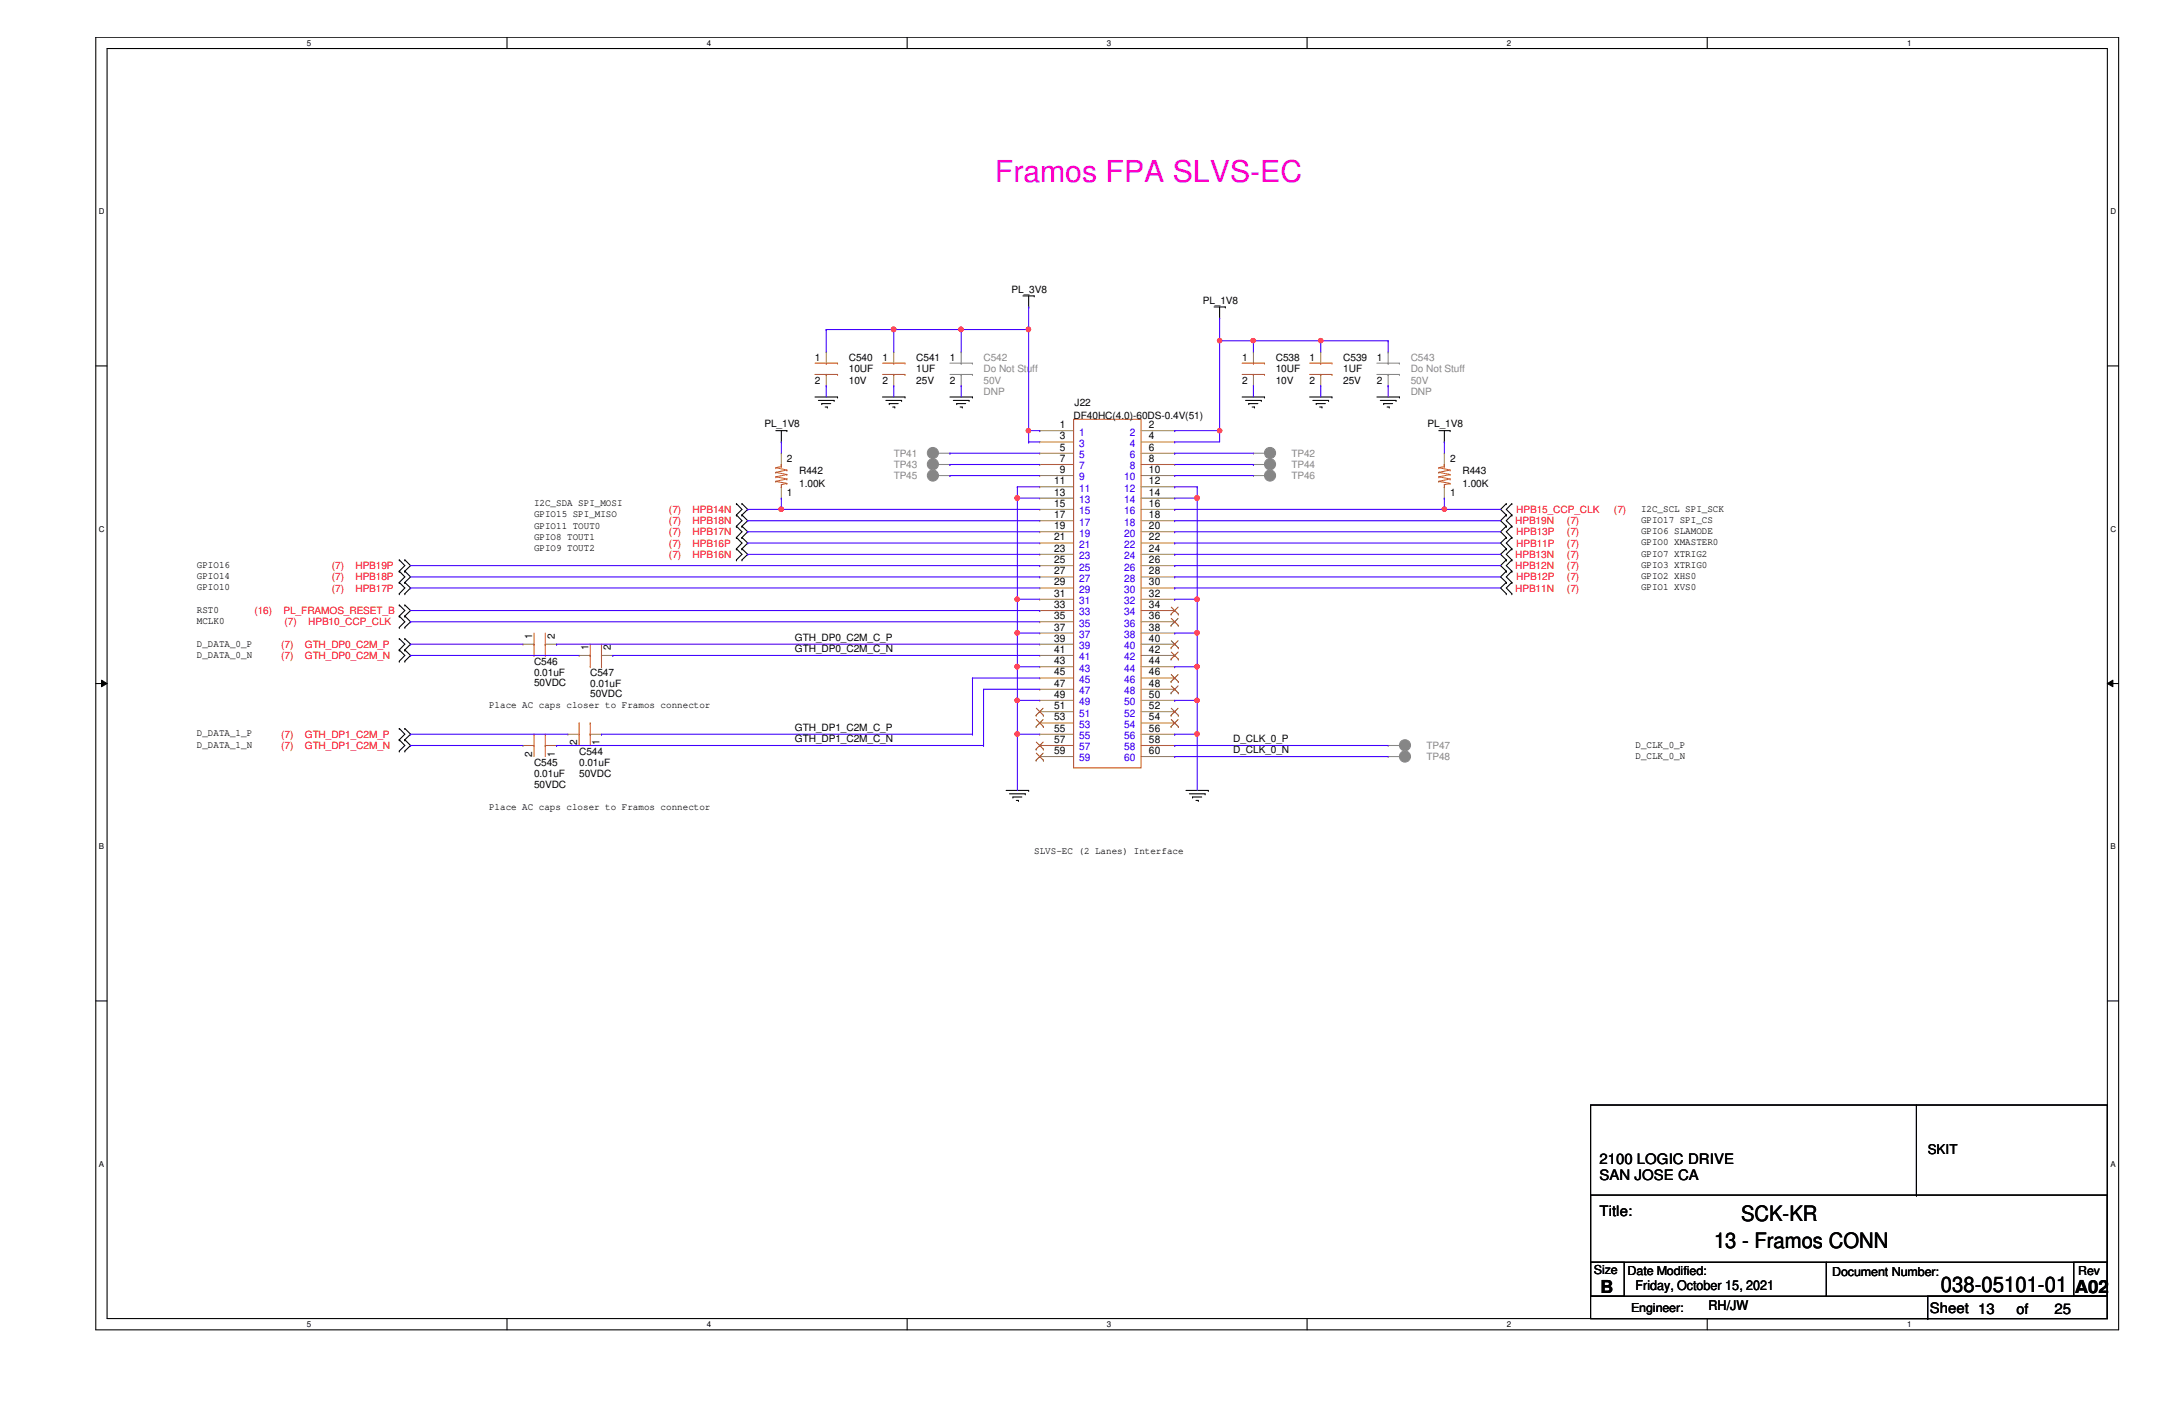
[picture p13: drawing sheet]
<svg xmlns="http://www.w3.org/2000/svg" width="432mm" height="279mm" viewBox="0 0 432 279" stroke-linecap="round" stroke-linejoin="round" font-family="sans-serif">
<defs><g id="words">
<text font-size="6" fill="#f0f" x="197.9" y="36.3">Framos FPA SLVS-EC</text>
<g font-size="4.2">
<text x="346.3" y="242.8">SCK-KR</text>
<text x="340.9" y="248.2">13 - Framos CONN</text>
<text x="386" y="256.9">038-05101-01</text>
</g>
<g font-size="3.6">
<text x="318.3" y="257">B</text>
<text x="412.7" y="257">A02</text>
</g>
<g font-size="2.9">
<text x="318.1" y="231.5">2100 LOGIC DRIVE</text>
<text x="318.1" y="234.7">SAN JOSE CA</text>
<text x="318.1" y="241.8">Title:</text>
<text x="383.8" y="261">Sheet 13</text>
<text x="401.1" y="261.2">of</text>
<text x="408.6" y="261.2">25</text>
</g>
<g font-size="2.7">
<text x="383.4" y="229.5">SKIT</text>
<text x="325.3" y="256.6">Friday, October 15, 2021</text>
<text x="339.8" y="260.6">RH/JW</text>
</g>
<g font-size="2.5">
<text x="317" y="253.3">Size</text>
<text x="323.7" y="253.5">Date Modified:</text>
<text x="364.4" y="253.7">Document Number:</text>
<text x="413.3" y="253.5">Rev</text>
<text x="324.4" y="260.9">Engineer:</text>
</g>
<g font-size="2">
<text x="201.2" y="58.2">PL_3V8</text>
<text x="239.2" y="60.4">PL_1V8</text>
<text x="162.1" y="71.8">1</text>
<text x="168.8" y="71.8">C540</text>
<text x="175.5" y="71.8">1</text>
<text x="182.2" y="71.8">C541</text>
<text x="188.9" y="71.8">1</text>
<text x="247.1" y="71.8">1</text>
<text x="253.7" y="71.8">C538</text>
<text x="260.5" y="71.8">1</text>
<text x="267.2" y="71.8">C539</text>
<text x="273.9" y="71.8">1</text>
<text x="162.1" y="76.3">2</text>
<text x="168.8" y="74">10UF</text>
<text x="168.8" y="76.3">10V</text>
<text x="175.5" y="76.3">2</text>
<text x="182.2" y="74">1UF</text>
<text x="182.2" y="76.3">25V</text>
<text x="188.9" y="76.3">2</text>
<text x="247.1" y="76.3">2</text>
<text x="253.7" y="74">10UF</text>
<text x="253.7" y="76.3">10V</text>
<text x="260.5" y="76.3">2</text>
<text x="267.2" y="74">1UF</text>
<text x="267.2" y="76.3">25V</text>
<text x="273.9" y="76.3">2</text>
<text x="213.5" y="83.2">DF40HC(4.0)-60DS-0.4V(51)</text>
<text x="213.7" y="80.8">J22</text>
<text x="152.1" y="85">PL_1V8</text>
<text x="210.8" y="85.1">1</text>
<text x="210.8" y="87.4">3</text>
<text x="210.8" y="89.6">5</text>
<text x="228.5" y="85.1">2</text>
<text x="228.5" y="87.4">4</text>
<text x="228.5" y="89.6">6</text>
<text x="283.9" y="85">PL_1V8</text>
<text x="156.5" y="91.9">2</text>
<text x="159" y="94.2">R442</text>
<text x="210.8" y="91.9">7</text>
<text x="210.8" y="94.1">9</text>
<text x="228.5" y="91.9">8</text>
<text x="228.5" y="94.1">10</text>
<text x="288.4" y="91.9">2</text>
<text x="290.9" y="94.2">R443</text>
<text x="106.2" y="100.6">I2C_SDA SPI_MOSI</text>
<text x="156.5" y="98.6">1</text>
<text x="159" y="96.9">1.00K</text>
<text x="209.7" y="96.3">11</text>
<text x="209.7" y="98.6">13</text>
<text x="209.7" y="100.8">15</text>
<text x="228.5" y="96.3">12</text>
<text x="228.5" y="98.6">14</text>
<text x="228.5" y="100.8">16</text>
<text x="288.4" y="98.6">1</text>
<text x="290.9" y="96.9">1.00K</text>
<text x="326.4" y="101.7">I2C_SCL SPI_SCK</text>
<text x="106.2" y="102.9">GPIO15 SPI_MISO</text>
<text x="106.2" y="107.3">GPIO8 TOUT1</text>
<text x="106.2" y="105.1">GPIO11 TOUT0</text>
<text x="209.7" y="103">17</text>
<text x="209.7" y="105.2">19</text>
<text x="209.7" y="107.5">21</text>
<text x="228.5" y="103">18</text>
<text x="228.5" y="105.2">20</text>
<text x="228.5" y="107.5">22</text>
<text x="326.4" y="104">GPIO17 SPI_CS</text>
<text x="326.4" y="106.2">GPIO6 SLAMODE</text>
<text x="39.2" y="112.9">GPIO16</text>
<text x="106.2" y="109.6">GPIO9 TOUT2</text>
<text x="209.7" y="109.7">23</text>
<text x="209.7" y="112">25</text>
<text x="228.5" y="109.7">24</text>
<text x="228.5" y="112">26</text>
<text x="326.4" y="108.5">GPIO0 XMASTER0</text>
<text x="326.4" y="110.7">GPIO7 XTRIG2</text>
<text x="326.4" y="112.9">GPIO3 XTRIG0</text>
<text x="39.2" y="115.1">GPIO14</text>
<text x="39.2" y="117.4">GPIO10</text>
<text x="209.7" y="114.2">27</text>
<text x="209.7" y="116.4">29</text>
<text x="209.7" y="118.7">31</text>
<text x="228.5" y="114.2">28</text>
<text x="228.5" y="116.4">30</text>
<text x="228.5" y="118.7">32</text>
<text x="326.4" y="115.1">GPIO2 XHS0</text>
<text x="326.4" y="117.4">GPIO1 XVS0</text>
<text x="39.2" y="121.9">RST0</text>
<text x="39.2" y="124.1">MCLK0</text>
<text x="209.7" y="120.9">33</text>
<text x="209.7" y="123.1">35</text>
<text x="209.7" y="125.4">37</text>
<text x="228.5" y="120.9">34</text>
<text x="228.5" y="123.1">36</text>
<text x="228.5" y="125.4">38</text>
<text x="39.2" y="128.6">D_DATA_0_P</text>
<text x="39.2" y="130.8">D_DATA_0_N</text>
<text x="105.9" y="127" transform="rotate(-90 105.9 127)">1</text>
<text x="110.3" y="127" transform="rotate(-90 110.3 127)">2</text>
<text x="117.1" y="129.2" transform="rotate(-90 117.1 129.2)">1</text>
<text x="121.5" y="129.2" transform="rotate(-90 121.5 129.2)">2</text>
<text x="158.1" y="127.4">GTH_DP0_C2M_C_P</text>
<text x="158.1" y="129.7">GTH_DP0_C2M_C_N</text>
<text x="209.7" y="127.6">39</text>
<text x="209.7" y="129.8">41</text>
<text x="228.5" y="127.6">40</text>
<text x="228.5" y="129.8">42</text>
<text x="106.2" y="132.2">C546</text>
<text x="106.2" y="134.4">0.01uF</text>
<text x="106.2" y="136.4">50VDC</text>
<text x="117.4" y="134.4">C547</text>
<text x="117.4" y="136.7">0.01uF</text>
<text x="209.7" y="132.1">43</text>
<text x="209.7" y="134.3">45</text>
<text x="209.7" y="136.6">47</text>
<text x="228.5" y="132.1">44</text>
<text x="228.5" y="134.3">46</text>
<text x="228.5" y="136.6">48</text>
<text x="97.3" y="140.8">Place AC caps closer to Framos connector</text>
<text x="117.4" y="138.6">50VDC</text>
<text x="209.7" y="138.8">49</text>
<text x="209.7" y="141">51</text>
<text x="209.7" y="143.3">53</text>
<text x="228.5" y="138.8">50</text>
<text x="228.5" y="141">52</text>
<text x="228.5" y="143.3">54</text>
<text x="39.2" y="148.7">D_DATA_1_N</text>
<text x="39.2" y="146.4">D_DATA_1_P</text>
<text x="114.8" y="148.3" transform="rotate(-90 114.8 148.3)">2</text>
<text x="119.3" y="148.3" transform="rotate(-90 119.3 148.3)">1</text>
<text x="158.1" y="145.3">GTH_DP1_C2M_C_P</text>
<text x="158.1" y="147.6">GTH_DP1_C2M_C_N</text>
<text x="209.7" y="145.5">55</text>
<text x="209.7" y="147.7">57</text>
<text x="209.7" y="149.9">59</text>
<text x="228.5" y="145.5">56</text>
<text x="228.5" y="147.7">58</text>
<text x="228.5" y="149.9">60</text>
<text x="245.3" y="147.6">D_CLK_0_P</text>
<text x="245.3" y="149.8">D_CLK_0_N</text>
<text x="325.3" y="148.7">D_CLK_0_P</text>
<text x="105.9" y="150.5" transform="rotate(-90 105.9 150.5)">2</text>
<text x="106.2" y="152.3">C545</text>
<text x="106.2" y="154.5">0.01uF</text>
<text x="110.3" y="150.5" transform="rotate(-90 110.3 150.5)">1</text>
<text x="115.2" y="150.1">C544</text>
<text x="115.2" y="152.3">0.01uF</text>
<text x="115.2" y="154.5">50VDC</text>
<text x="325.3" y="150.9">D_CLK_0_N</text>
<text x="97.3" y="161">Place AC caps closer to Framos connector</text>
<text x="106.2" y="156.8">50VDC</text>
<text x="205.7" y="169.9">SLVS-EC (2 Lanes) Interface</text>
</g>
<g font-size="2" fill="#878787">
<text x="195.6" y="71.8">C542</text>
<text x="280.6" y="71.8">C543</text>
<text x="195.6" y="74">Do Not Stuff</text>
<text x="195.6" y="76.3">50V</text>
<text x="280.6" y="74">Do Not Stuff</text>
<text x="280.6" y="76.3">50V</text>
<text x="195.6" y="78.5">DNP</text>
<text x="280.6" y="78.5">DNP</text>
<text x="177.8" y="95.3">TP45</text>
<text x="177.8" y="90.8">TP41</text>
<text x="177.8" y="93">TP43</text>
<text x="256.9" y="93">TP44</text>
<text x="256.9" y="95.3">TP46</text>
<text x="256.9" y="90.8">TP42</text>
<text x="283.7" y="148.9">TP47</text>
<text x="283.7" y="151.2">TP48</text>
</g>
<g font-size="2" fill="#00c">
<text x="214.6" y="86.6">1</text>
<text x="214.6" y="88.9">3</text>
<text x="224.7" y="86.6">2</text>
<text x="224.7" y="88.9">4</text>
<text x="214.6" y="91.1">5</text>
<text x="214.6" y="93.3">7</text>
<text x="214.6" y="95.5">9</text>
<text x="223.6" y="95.5">10</text>
<text x="224.7" y="91.1">6</text>
<text x="224.7" y="93.3">8</text>
<text x="214.6" y="97.8">11</text>
<text x="214.6" y="100">13</text>
<text x="223.6" y="97.8">12</text>
<text x="223.6" y="100">14</text>
<text x="214.6" y="102.3">15</text>
<text x="214.6" y="104.5">17</text>
<text x="214.6" y="106.7">19</text>
<text x="223.6" y="102.3">16</text>
<text x="223.6" y="104.5">18</text>
<text x="223.6" y="106.7">20</text>
<text x="214.6" y="109">21</text>
<text x="214.6" y="111.2">23</text>
<text x="214.6" y="113.5">25</text>
<text x="223.6" y="109">22</text>
<text x="223.6" y="111.2">24</text>
<text x="223.6" y="113.5">26</text>
<text x="214.6" y="115.7">27</text>
<text x="214.6" y="117.9">29</text>
<text x="223.6" y="115.7">28</text>
<text x="223.6" y="117.9">30</text>
<text x="214.6" y="120.1">31</text>
<text x="214.6" y="122.4">33</text>
<text x="214.6" y="124.6">35</text>
<text x="223.6" y="120.1">32</text>
<text x="223.6" y="122.4">34</text>
<text x="223.6" y="124.6">36</text>
<text x="214.6" y="126.9">37</text>
<text x="214.6" y="129.1">39</text>
<text x="214.6" y="131.3">41</text>
<text x="223.6" y="126.9">38</text>
<text x="223.6" y="129.1">40</text>
<text x="223.6" y="131.3">42</text>
<text x="214.6" y="133.6">43</text>
<text x="214.6" y="135.8">45</text>
<text x="223.6" y="133.6">44</text>
<text x="223.6" y="135.8">46</text>
<text x="214.6" y="138">47</text>
<text x="214.6" y="140.2">49</text>
<text x="214.6" y="142.5">51</text>
<text x="223.6" y="138">48</text>
<text x="223.6" y="140.2">50</text>
<text x="223.6" y="142.5">52</text>
<text x="214.6" y="144.7">53</text>
<text x="214.6" y="147">55</text>
<text x="214.6" y="149.2">57</text>
<text x="223.6" y="144.7">54</text>
<text x="223.6" y="147">56</text>
<text x="223.6" y="149.2">58</text>
<text x="214.6" y="151.4">59</text>
<text x="223.6" y="151.4">60</text>
</g>
<g font-size="2" fill="#f00">
<text x="133.1" y="102">(7)</text>
<text x="137.8" y="102">HPB14N</text>
<text x="301.6" y="102">HPB15_CCP_CLK</text>
<text x="321" y="102">(7)</text>
<text x="133.1" y="104.2">(7)</text>
<text x="133.1" y="106.5">(7)</text>
<text x="137.8" y="104.2">HPB18N</text>
<text x="137.8" y="106.5">HPB17N</text>
<text x="301.4" y="104.2">HPB19N</text>
<text x="301.6" y="106.5">HPB13P</text>
<text x="311.7" y="106.5">(7)</text>
<text x="311.7" y="104.2">(7)</text>
<text x="66" y="113.2">(7)</text>
<text x="70.7" y="113.2">HPB19P</text>
<text x="133.1" y="111">(7)</text>
<text x="133.1" y="108.7">(7)</text>
<text x="137.8" y="108.7">HPB16P</text>
<text x="137.8" y="111">HPB16N</text>
<text x="301.4" y="113.2">HPB12N</text>
<text x="301.4" y="111">HPB13N</text>
<text x="301.6" y="108.7">HPB11P</text>
<text x="311.7" y="108.7">(7)</text>
<text x="311.7" y="113.2">(7)</text>
<text x="311.7" y="111">(7)</text>
<text x="66" y="115.4">(7)</text>
<text x="66" y="117.6">(7)</text>
<text x="70.7" y="115.4">HPB18P</text>
<text x="70.7" y="117.6">HPB17P</text>
<text x="301.4" y="117.6">HPB11N</text>
<text x="301.6" y="115.4">HPB12P</text>
<text x="311.7" y="115.4">(7)</text>
<text x="311.7" y="117.6">(7)</text>
<text x="50.6" y="122.1">(16)</text>
<text x="56.4" y="122.1">PL_FRAMOS_RESET_B</text>
<text x="56.6" y="124.3">(7)</text>
<text x="61.3" y="124.3">HPB10_CCP_CLK</text>
<text x="55.9" y="128.8">(7)</text>
<text x="55.9" y="131.1">(7)</text>
<text x="60.6" y="128.8">GTH_DP0_C2M_P</text>
<text x="60.6" y="131.1">GTH_DP0_C2M_N</text>
<text x="55.9" y="146.7">(7)</text>
<text x="55.9" y="148.9">(7)</text>
<text x="60.6" y="146.7">GTH_DP1_C2M_P</text>
<text x="60.6" y="148.9">GTH_DP1_C2M_N</text>
</g>
<g font-size="1.6">
<text x="61" y="9.1">5</text>
<text x="140.6" y="9.1">4</text>
<text x="220.2" y="9.1">3</text>
<text x="299.7" y="9.1">2</text>
<text x="379.3" y="9.1">1</text>
<text x="19.6" y="42.6">D</text>
<text x="419.7" y="42.6">D</text>
<text x="19.6" y="105.7">C</text>
<text x="419.7" y="105.7">C</text>
<text x="19.6" y="168.9">B</text>
<text x="419.7" y="168.9">B</text>
<text x="19.6" y="232">A</text>
<text x="419.7" y="232">A</text>
<text x="61" y="263.9">5</text>
<text x="140.6" y="263.9">4</text>
<text x="220.2" y="263.9">3</text>
<text x="299.7" y="263.9">2</text>
<text x="379.3" y="263.9">1</text>
</g>
</g></defs>
<path d="M19.1 7.4h402.3v257.1h-402.3zM21.3 9.7h397.8v252.5h-397.8z" fill="none" stroke="#000" stroke-width=".21"/>
<g fill="#fff">
<path d="M61 7.7h.9v1.7h-.9z"/>
<path d="M61 262.5h.9v1.7h-.9z"/>
</g>
<path d="M100.8 7.4v2.3M100.8 262.2v2.3" fill="none" stroke="#000" stroke-width=".21"/>
<g fill="#fff">
<path d="M140.6 7.7h.9v1.7h-.9z"/>
<path d="M140.6 262.5h.9v1.7h-.9z"/>
</g>
<path d="M180.4 7.4v2.3M180.4 262.2v2.3" fill="none" stroke="#000" stroke-width=".21"/>
<g fill="#fff">
<path d="M220.2 7.7h.9v1.7h-.9z"/>
<path d="M220.2 262.5h.9v1.7h-.9z"/>
</g>
<path d="M260 7.4v2.3M260 262.2v2.3" fill="none" stroke="#000" stroke-width=".21"/>
<g fill="#fff">
<path d="M299.7 7.7h.9v1.7h-.9z"/>
<path d="M299.7 262.5h.9v1.7h-.9z"/>
</g>
<path d="M339.6 7.4v2.3M339.6 262.2v2.3" fill="none" stroke="#000" stroke-width=".21"/>
<g fill="#fff">
<path d="M379.3 7.7h.9v1.7h-.9z"/>
<path d="M379.3 262.5h.9v1.7h-.9z"/>
<path d="M19.6 41.2h1.2v1.8h-1.2z"/>
<path d="M419.7 41.2h1.2v1.8h-1.2z"/>
<path d="M19.6 104.3h1.2v1.8h-1.2z"/>
<path d="M419.7 104.3h1.2v1.8h-1.2z"/>
</g>
<path d="M19.1 72.8h2.2M419.1 72.8h2.3" fill="none" stroke="#000" stroke-width=".21"/>
<g fill="#fff">
<path d="M19.6 167.5h1.1v1.7h-1.1z"/>
<path d="M419.7 167.5h1.1v1.7h-1.1z"/>
</g>
<path d="M19.1 135.9h2.2M419.1 135.9h2.3" fill="none" stroke="#000" stroke-width=".21"/>
<path d="M20.2 135.3l1.1 .6-1.1 .7zM419.1 135.9l1.1-.6v1.3z" fill="#000"/>
<path d="M20.2 135.3l1.1 .6-1.1 .7zM419.1 135.9l1.1-.6v1.3z" fill="none" stroke="#000" stroke-width=".2"/>
<g fill="#fff">
<path d="M19.6 230.6h1.1v1.8h-1.1z"/>
<path d="M419.7 230.6h1.1v1.8h-1.1z"/>
</g>
<g fill="none" stroke="#000" stroke-width=".21">
<path d="M203.5 58.8h2.2M204.6 58.8v2.2M205.7 58.8h.1M162.1 79h4.5M162.8 79.6h3.1M165.9 79.6h.1M166.6 79h.1M175.5 79h4.5M176.2 79.6h3.1M179.3 79.6h.1M180 79h.1M188.9 79h4.5"/>
<path d="M189.6 79.6h3.1M192.7 79.6h.1M193.4 79h.1M204.6 61h.1M241.5 61h2.2M242.6 63.3h.1M242.6 61v2.3M243.7 61h.1M247.1 79h4.4M247.7 79.6h3.2M250.9 79.6h.1M251.5 79h.1"/>
<path d="M260.5 79h4.4M261.1 79.6h3.1M264.2 79.6h.1M264.9 79h.1M273.9 79h4.4M274.5 79.6h3.2M277.7 79.6h.1M278.3 79h.1M154.3 85.6h2.2M155.4 87.9h.1M155.4 85.6v2.3M156.5 85.6h.1"/>
<path d="M163.4 80.3h.1M163.4 80.3h1.8M164.1 80.9h.4M164.5 80.9h.1M176.9 80.3h.1M176.9 80.3h1.7M177.5 80.9h.5M178 80.9h.1M190.3 80.3h.1M190.3 80.3h1.8M191 80.9h.4M191.4 80.9h.1"/>
<path d="M248.4 80.3h.1M248.4 80.3h1.8M249 80.9h.5M249.5 80.9h.1M261.8 80.3h.1M261.8 80.3h1.8M262.5 80.9h.4M262.9 80.9h.1M275.2 80.3h.1M275.2 80.3h1.8M275.9 80.9h.4M276.3 80.9h.1"/>
<path d="M286.2 85.6h2.2M287.3 87.9h.1M287.3 85.6v2.3M288.4 85.6h.1M79.4 113.6h.1M79.4 111.3h.1M79.4 115.8h.1M79.4 118.1h.1M79.4 111.3l1.1 1.2-1.1 1.1M79.4 113.6l1.1 1.1-1.1 1.1M79.4 115.8l1.1 1.1-1.1 1.2M80.5 111.3h.1"/>
<path d="M80.5 113.6h.1M80.5 115.8h.1M80.5 118.1h.1M80.5 111.3l1.2 1.2-1.2 1.1M80.5 113.6l1.2 1.1-1.2 1.1M80.5 115.8l1.2 1.1-1.2 1.2M146.5 109.1h.1M146.5 106.9h.1M146.5 111.3h.1M146.5 102.4h.1M146.5 100.2h.1M146.5 104.6h.1"/>
<path d="M146.5 106.9l1.1 1.1-1.1 1.1M146.5 109.1l1.1 1.1-1.1 1.1M146.5 100.2l1.1 1.1-1.1 1.1M146.5 102.4l1.1 1.1-1.1 1.1M146.5 104.6l1.1 1.1-1.1 1.2M147.6 106.9h.1M147.6 109.1h.1M147.6 111.3h.1M147.6 100.2h.1M147.6 102.4h.1M147.6 104.6h.1M147.6 106.9l1.1 1.1-1.1 1.1"/>
<path d="M147.6 109.1l1.1 1.1-1.1 1.1M147.6 100.2l1.1 1.1-1.1 1.1M147.6 102.4l1.1 1.1-1.1 1.1M147.6 104.6l1.1 1.1-1.1 1.2M299.6 100.2h.1M299.6 102.4h.1M299.6 113.6h.1M299.6 115.8h.1M299.6 111.3h.1M299.6 106.9h.1M299.6 109.1h.1M299.6 118.1h.1"/>
<path d="M299.6 104.6h.1M299.6 100.2l-1.1 1.1 1.1 1.1M299.6 113.6l-1.1 1.1 1.1 1.1M299.6 111.3l-1.1 1.2 1.1 1.1M299.6 106.9l-1.1 1.1 1.1 1.1M299.6 115.8l-1.1 1.1 1.1 1.2M299.6 102.4l-1.1 1.1 1.1 1.1M299.6 104.6l-1.1 1.1 1.1 1.2M299.6 109.1l-1.1 1.1 1.1 1.1M300.7 102.4h.1M300.7 100.2h.1M300.7 115.8h.1"/>
<path d="M300.7 113.6h.1M300.7 111.3h.1M300.7 109.1h.1M300.7 106.9h.1M300.7 118.1h.1M300.7 104.6h.1M300.7 100.2l-1.1 1.1 1.1 1.1M300.7 113.6l-1.1 1.1 1.1 1.1M300.7 111.3l-1.1 1.2 1.1 1.1M300.7 106.9l-1.1 1.1 1.1 1.1M300.7 115.8l-1.1 1.1 1.1 1.2M300.7 102.4l-1.1 1.1 1.1 1.1"/>
<path d="M300.7 104.6l-1.1 1.1 1.1 1.2M300.7 109.1l-1.1 1.1 1.1 1.1M79.4 124.8h.1M79.4 122.5h.1M79.4 120.3h.1M79.4 129.2h.1M79.4 127h.1M79.4 131.5h.1M79.4 122.5l1.1 1.2-1.1 1.1M79.4 120.3l1.1 1.1-1.1 1.1M79.4 127l1.1 1.1-1.1 1.1M79.4 129.2l1.1 1.1-1.1 1.2"/>
<path d="M80.5 122.5h.1M80.5 124.8h.1M80.5 120.3h.1M80.5 127h.1M80.5 129.2h.1M80.5 131.5h.1M80.5 122.5l1.2 1.2-1.2 1.1M80.5 120.3l1.2 1.1-1.2 1.1M80.5 127l1.2 1.1-1.2 1.1M80.5 129.2l1.2 1.1-1.2 1.2M79.4 147.1h.1M79.4 144.9h.1"/>
<path d="M79.4 149.4h.1M79.4 144.9l1.1 1.1-1.1 1.1M79.4 147.1l1.1 1.2-1.1 1.1M80.5 144.9h.1M80.5 147.1h.1M80.5 149.4h.1M80.5 144.9l1.2 1.1-1.2 1.1M80.5 147.1l1.2 1.2-1.2 1.1M200.1 157.2h4.5M200.8 157.9h3.1M201.5 158.5h.1M201.5 158.5h1.7"/>
<path d="M202.1 159.2h.5M202.6 159.2h.1M203.9 157.9h.1M204.6 157.2h.1M235.9 157.2h4.4M236.6 157.9h3.1M237.2 158.5h.1M237.2 158.5h1.8M237.9 159.2h.4M238.3 159.2h.1M239.7 157.9h.1M240.3 157.2h.1"/>
<path d="M19.1 199.1h2.2M419.1 199.1h2.3M316.4 219.8h102.7v42.4h-102.7zM381.2 219.8v17.9M316.4 237.7h102.7v13.3h-102.7zM381.2 237.7h.1M316.4 251h46.9v6.8h-46.9zM316.4 251h6.6v6.8h-6.6zM363.3 251h55.8v6.8h-55.8zM383.4 257.8h35.7v4.4h-35.7zM412.5 251h6.6v6.8h-6.6zM316.4 262.2h67"/>
<path d="M383.4 262.2h.1"/>
</g>
<circle cx="185.5" cy="94.6" r="1.1" fill="#878787"/>
<g fill="none" stroke="#878787" stroke-width=".21">
<path d="M186.7 94.6h2.2M188.9 94.6h.1"/>
<circle cx="185.5" cy="94.6" r="1.1"/>
</g>
<circle cx="252.6" cy="92.3" r="1.1" fill="#878787"/>
<g fill="none" stroke="#878787" stroke-width=".21">
<path d="M188.9 74.5h4.5M188.9 72.2h4.5M191.2 74.5h.1M191.2 72.2h.1M191.2 70h.1M191.2 76.7h.1M191.2 70v2.2M191.2 74.5v2.2M193.4 74.5h.1M193.4 72.2h.1M249.3 92.4h.1M249.3 92.4h2.2"/>
<circle cx="252.6" cy="92.3" r="1.1"/>
</g>
<g fill="none" stroke="#cc8006" stroke-width=".21">
<path d="M260.5 74.5h4.4M260.5 72.2h4.4M262.7 74.5h.1M262.7 72.2h.1M264.9 74.5h.1M264.9 72.2h.1M213.5 83.4h13.4v69.3h-13.4zM286.2 95.7h.1M286.2 93h.1M286.2 93.9h.1M286.2 94.8h.1M286.2 95.7l2.2 .4"/>
<path d="M286.2 93l2.2 .5M286.2 93.9l2.2 .5M286.2 94.8l2.2 .4M287.3 96.8h.1M287.3 92.4h.1M287.3 92.8h.1M287.3 96.4h.1M287.3 92.4v.4M287.3 96.4v.4M287.3 92.8l-1.1 .2M288.4 93.5h.1M288.4 94.4h.1"/>
<path d="M288.4 95.2h.1M288.4 96.1h.1M288.4 93.5l-2.2 .4M288.4 94.4l-2.2 .4M288.4 95.2l-2.2 .5M288.4 96.1l-1.1 .3M115.2 146h.1M115.2 143.8h.1M115.2 143.8v4.5M117.4 146h.1M117.4 143.8h.1M117.4 143.8v4.5"/>
</g>
<g fill="none" stroke="#a84" stroke-width=".21">
<path d="M262.7 70h.1M262.7 76.7h.1M262.7 70v2.2M262.7 74.5v2.2M206.8 85.6h.1M206.8 87.9h.1M206.8 90.1h.1M206.8 92.4h.1M206.8 94.6h.1M206.8 96.8h.1M206.8 99.1h.1M206.8 85.6h6.7"/>
<path d="M206.8 87.9h6.7M206.8 90.1h6.7M206.8 92.4h6.7M206.8 94.6h6.7M206.8 96.8h6.7M206.8 99.1h6.7M226.9 85.6h6.7M226.9 87.9h6.7M226.9 90.1h6.7M226.9 92.4h6.7M226.9 94.6h6.7M226.9 96.8h6.7"/>
<path d="M226.9 99.1h6.7M233.6 85.6h.1M233.6 87.9h.1M233.6 90.1h.1M233.6 92.4h.1M233.6 94.6h.1M233.6 96.8h.1M233.6 99.1h.1M287.3 99.1h.1M287.3 90.1h.1M287.3 90.1v2.3M287.3 96.8v2.3"/>
<path d="M206.8 101.3h.1M206.8 103.5h.1M206.8 105.7h.1M206.8 108h.1M206.8 110.2h.1M206.8 112.5h.1M206.8 114.7h.1M206.8 116.9h.1M206.8 119.2h.1M206.8 101.3h6.7M206.8 103.5h6.7M206.8 105.7h6.7"/>
<path d="M206.8 108h6.7M206.8 110.2h6.7M206.8 112.5h6.7M206.8 114.7h6.7M206.8 116.9h6.7M206.8 119.2h6.7M226.9 101.3h6.7M226.9 103.5h6.7M226.9 105.7h6.7M226.9 108h6.7M226.9 110.2h6.7M226.9 112.5h6.7"/>
<path d="M226.9 114.7h6.7M226.9 116.9h6.7M226.9 119.2h6.7M233.6 101.3h.1M233.6 103.5h.1M233.6 105.7h.1M233.6 108h.1M233.6 110.2h.1M233.6 112.5h.1M233.6 114.7h.1M233.6 116.9h.1M233.6 119.2h.1"/>
<path d="M206.8 121.4h.1M206.8 123.7h.1M206.8 125.9h.1M206.8 128.1h.1M206.8 130.3h.1M206.8 132.6h.1M206.8 134.8h.1M206.8 137.1h.1M206.8 139.3h.1M206.8 121.4h6.7M206.8 123.7h6.7M206.8 125.9h6.7"/>
<path d="M206.8 128.1h6.7M206.8 130.3h6.7M206.8 132.6h6.7M206.8 134.8h6.7M206.8 137.1h6.7M206.8 139.3h6.7M226.9 121.4h6.7M226.9 123.7h6.7M226.9 125.9h6.7M226.9 128.1h6.7M226.9 130.3h6.7M226.9 132.6h6.7"/>
<path d="M226.9 134.8h6.7M226.9 137.1h6.7M226.9 139.3h6.7M233.6 121.4h.1M233.6 123.7h.1M233.6 125.9h.1M233.6 128.1h.1M233.6 130.3h.1M233.6 132.6h.1M233.6 134.8h.1M233.6 137.1h.1M233.6 139.3h.1"/>
<path d="M112.9 146h.1M112.9 146h2.3M117.4 146h2.2M119.6 146h.1M206.8 141.5h.1M206.8 143.8h.1M206.8 146h.1M206.8 148.3h.1M206.8 150.5h.1M206.8 146h6.7M206.8 141.5h6.7M206.8 143.8h6.7"/>
<path d="M206.8 148.3h6.7M206.8 150.5h6.7M226.9 146h6.7M226.9 141.5h6.7M226.9 143.8h6.7M226.9 148.3h6.7M226.9 150.5h6.7M233.6 141.5h.1M233.6 143.8h.1M233.6 146h.1M233.6 148.3h.1M233.6 150.5h.1"/>
</g>
<g fill="none" stroke="#804000" stroke-width=".2">
<path d="M232.9 122.1h.1M232.9 124.4h.1M232.9 128.8h.1M232.9 131.1h.1M232.9 135.6h.1M232.9 137.8h.1M233 120.7l1.4 1.4M233 123l1.4 1.4M233 127.4l1.4 1.4M233 129.7l1.4 1.4M233 134.2l1.4 1.4M233 136.4l1.4 1.4"/>
<path d="M234.3 120.7l-1.4 1.4M234.3 123l-1.4 1.4M234.3 127.4l-1.4 1.4M234.3 129.7l-1.4 1.4M234.3 134.2l-1.4 1.4M234.3 136.4l-1.4 1.4M234.4 122.1h.1M234.4 124.4h.1M234.4 128.8h.1M234.4 131.1h.1M234.4 135.6h.1M234.4 137.8h.1"/>
<path d="M206.1 142.2h.1M206.1 144.5h.1M206.1 149h.1M206.1 151.2h.1M206.1 140.8l1.4 1.4M206.1 143.1l1.4 1.4M206.1 147.6l1.4 1.4M206.1 149.8l1.4 1.4M207.5 140.8l-1.4 1.4M207.5 143.1l-1.4 1.4M207.5 147.6l-1.4 1.4M207.5 149.8l-1.4 1.4"/>
<path d="M207.5 142.2h.1M207.5 144.5h.1M207.5 149h.1M207.5 151.2h.1M232.9 142.2h.1M232.9 144.5h.1M233 140.8l1.4 1.4M233 143.1l1.4 1.4M234.3 140.8l-1.4 1.4M234.3 143.1l-1.4 1.4M234.4 142.2h.1M234.4 144.5h.1"/>
</g>
<circle cx="185.5" cy="90.1" r="1.1" fill="#878787"/>
<g fill="none" stroke="#878787" stroke-width=".21">
<path d="M186.7 90.1h2.2M188.9 90.1h.1"/>
<circle cx="185.5" cy="90.1" r="1.1"/>
</g>
<circle cx="252.6" cy="94.6" r="1.1" fill="#878787"/>
<g fill="none" stroke="#878787" stroke-width=".21">
<path d="M273.9 74.5h4.4M273.9 72.2h4.4M276.1 74.5h.1M276.1 72.2h.1M276.1 70h.1M276.1 76.7h.1M276.1 70v2.2M276.1 74.5v2.2M278.3 74.5h.1M278.3 72.2h.1M249.3 94.6h.1M249.3 94.6h2.2"/>
<circle cx="252.6" cy="94.6" r="1.1"/>
</g>
<g fill="none" stroke="#cc8006" stroke-width=".21">
<path d="M162.1 74.5h4.5M162.1 72.2h4.5M164.3 74.5h.1M164.3 72.2h.1M166.6 74.5h.1M166.6 72.2h.1M117.4 130.3h.1M117.4 132.6h.1M117.4 128.1v4.5M119.6 130.3h.1M119.6 132.6h.1M119.6 128.1v4.5"/>
<path d="M106.2 148.3h.1M106.2 146h.1M106.2 146v4.5M108.5 148.3h.1M108.5 146h.1M108.5 146v4.5"/>
</g>
<path d="M164.3 70h.1M164.3 76.7h.1M164.3 70v2.2M164.3 74.5v2.2M115.2 130.3h.1M115.2 130.3h2.2M119.6 130.3h2.3M121.9 130.3h.1M104 148.3h.1M104 148.3h2.2M108.5 148.3h2.2M110.7 148.3h.1" fill="none" stroke="#a84" stroke-width=".21"/>
<circle cx="279.4" cy="148.2" r="1.1" fill="#878787"/>
<g fill="none" stroke="#878787" stroke-width=".21">
<path d="M276.1 148.3h.1M276.1 148.3h2.2"/>
<circle cx="279.4" cy="148.2" r="1.1"/>
</g>
<path d="M175.5 74.5h4.5M175.5 72.2h4.5M177.8 74.5h.1M177.8 72.2h.1M180 74.5h.1M180 72.2h.1" fill="none" stroke="#cc8006" stroke-width=".21"/>
<path d="M177.8 70h.1M177.8 76.7h.1M177.8 70v2.2M177.8 74.5v2.2" fill="none" stroke="#a84" stroke-width=".21"/>
<circle cx="279.4" cy="150.5" r="1.1" fill="#878787"/>
<g fill="none" stroke="#878787" stroke-width=".21">
<path d="M276.1 150.5h.1M276.1 150.5h2.2"/>
<circle cx="279.4" cy="150.5" r="1.1"/>
</g>
<circle cx="252.6" cy="90.1" r="1.1" fill="#878787"/>
<g fill="none" stroke="#878787" stroke-width=".21">
<path d="M249.3 90.1h.1M249.3 90.1h2.2"/>
<circle cx="252.6" cy="90.1" r="1.1"/>
</g>
<g fill="none" stroke="#cc8006" stroke-width=".21">
<path d="M247.1 74.5h4.4M247.1 72.2h4.4M249.3 74.5h.1M249.3 72.2h.1M251.5 74.5h.1M251.5 72.2h.1M154.3 95.7h.1M154.3 93h.1M154.3 93.9h.1M154.3 94.8h.1M154.3 95.7l2.2 .4M154.3 93l2.2 .5"/>
<path d="M154.3 93.9l2.2 .5M154.3 94.8l2.2 .4M155.4 96.8h.1M155.4 92.4h.1M155.4 92.8h.1M155.4 96.4h.1M155.4 92.4v.4M155.4 96.4v.4M155.4 92.8l-1.1 .2M156.5 93.5h.1M156.5 94.4h.1M156.5 95.2h.1"/>
<path d="M156.5 96.1h.1M156.5 93.5l-2.2 .4M156.5 94.4l-2.2 .4M156.5 95.2l-2.2 .5M156.5 96.1l-1.1 .3M106.2 128.1h.1M106.2 130.3h.1M106.2 125.9v4.4M108.5 128.1h.1M108.5 130.3h.1M108.5 125.9v4.4"/>
</g>
<path d="M249.3 70h.1M249.3 76.7h.1M249.3 70v2.2M249.3 74.5v2.2M155.4 99.1h.1M155.4 90.1h.1M155.4 90.1v2.3M155.4 96.8v2.3M104 128.1h.1M104 128.1h2.2M108.5 128.1h2.2M110.7 128.1h.1" fill="none" stroke="#a84" stroke-width=".21"/>
<circle cx="185.5" cy="92.3" r="1.1" fill="#878787"/>
<g fill="none" stroke="#878787" stroke-width=".21">
<path d="M186.7 92.4h2.2M188.9 92.4h.1"/>
<circle cx="185.5" cy="92.3" r="1.1"/>
</g>
<path d="M164.3 65.5h.1M164.3 65.5h13.5" fill="none" stroke="#4200ff" stroke-width=".21"/>
<circle cx="177.7" cy="65.5" r=".45" fill="#f00"/>
<circle cx="177.7" cy="65.5" r=".45" fill="none" stroke="#f00" stroke-width=".21"/>
<g fill="none" stroke="#4200ff" stroke-width=".21">
<path d="M164.3 65.5h.1M164.3 76.7h.1M164.3 65.5v4.5M164.3 76.7v2.3M177.8 65.5h.1M177.8 76.7h.1M177.8 65.5v4.5M177.8 76.7v2.3M177.8 65.5h13.4M191.2 65.5h.1M191.2 76.7h.1M191.2 65.5v4.5"/>
<path d="M191.2 76.7v2.3M242.6 63.3h.1M242.6 67.8h.1M242.6 63.3v4.5M242.6 67.8h6.7"/>
</g>
<circle cx="249.3" cy="67.7" r=".43" fill="#f00"/>
<circle cx="249.3" cy="67.7" r=".43" fill="none" stroke="#f00" stroke-width=".21"/>
<path d="M249.3 67.8h.1M249.3 67.8v2.2M249.3 67.8h26.8M262.7 67.8h.1M262.7 67.8v2.2" fill="none" stroke="#4200ff" stroke-width=".21"/>
<circle cx="262.7" cy="67.7" r=".43" fill="#f00"/>
<circle cx="262.7" cy="67.7" r=".43" fill="none" stroke="#f00" stroke-width=".21"/>
<path d="M191.2 65.5h.1M191.2 65.5h13.4M249.3 76.7h.1M249.3 76.7v2.3M262.7 76.7h.1M262.7 76.7v2.3M276.1 67.8h.1M276.1 76.7h.1M276.1 67.8v2.2M276.1 76.7v2.3" fill="none" stroke="#4200ff" stroke-width=".21"/>
<circle cx="191.1" cy="65.5" r=".44" fill="#f00"/>
<circle cx="191.1" cy="65.5" r=".44" fill="none" stroke="#f00" stroke-width=".21"/>
<path d="M204.6 65.5h.1M204.6 65.5v20.1" fill="none" stroke="#4200ff" stroke-width=".21"/>
<circle cx="204.6" cy="85.6" r=".43" fill="#f00"/>
<circle cx="204.6" cy="85.6" r=".43" fill="none" stroke="#f00" stroke-width=".21"/>
<circle cx="204.5" cy="65.5" r=".44" fill="#f00"/>
<circle cx="204.5" cy="65.5" r=".44" fill="none" stroke="#f00" stroke-width=".21"/>
<path d="M242.6 67.8h.1M242.6 67.8v17.8M233.6 87.9h.1M233.6 87.9h9" fill="none" stroke="#4200ff" stroke-width=".21"/>
<circle cx="242.6" cy="85.6" r=".43" fill="#f00"/>
<circle cx="242.6" cy="85.6" r=".43" fill="none" stroke="#f00" stroke-width=".21"/>
<circle cx="242.6" cy="67.7" r=".43" fill="#f00"/>
<circle cx="242.6" cy="67.7" r=".43" fill="none" stroke="#f00" stroke-width=".21"/>
<path d="M202.4 96.8h.1M202.4 99.1h.1M202.4 96.8v22.4M202.4 96.8h4.4M202.4 99.1h4.4M233.6 85.6h.1M233.6 85.6h9M242.6 85.6h.1M242.6 85.6v2.3" fill="none" stroke="#4200ff" stroke-width=".21"/>
<circle cx="202.3" cy="119.2" r=".43" fill="#f00"/>
<circle cx="202.3" cy="119.2" r=".43" fill="none" stroke="#f00" stroke-width=".21"/>
<circle cx="202.3" cy="99" r=".44" fill="#f00"/>
<circle cx="202.3" cy="99" r=".44" fill="none" stroke="#f00" stroke-width=".21"/>
<path d="M233.6 96.8h.1M233.6 99.1h.1M233.6 96.8h4.5M233.6 99.1h4.5M238.1 96.8h.1M238.1 99.1h.1M238.1 96.8v22.4" fill="none" stroke="#4200ff" stroke-width=".21"/>
<circle cx="238.1" cy="119.2" r=".43" fill="#f00"/>
<circle cx="238.1" cy="119.2" r=".43" fill="none" stroke="#f00" stroke-width=".21"/>
<circle cx="238.1" cy="99" r=".44" fill="#f00"/>
<circle cx="238.1" cy="99" r=".44" fill="none" stroke="#f00" stroke-width=".21"/>
<path d="M202.4 119.2h.1M202.4 119.2h4.4M202.4 119.2v6.7" fill="none" stroke="#4200ff" stroke-width=".21"/>
<circle cx="202.3" cy="125.9" r=".43" fill="#f00"/>
<circle cx="202.3" cy="125.9" r=".43" fill="none" stroke="#f00" stroke-width=".21"/>
<path d="M202.4 125.9h.1M202.4 132.6h.1M202.4 125.9h4.4M202.4 125.9v13.4M202.4 132.6h4.4" fill="none" stroke="#4200ff" stroke-width=".21"/>
<circle cx="202.3" cy="139.3" r=".43" fill="#f00"/>
<circle cx="202.3" cy="139.3" r=".43" fill="none" stroke="#f00" stroke-width=".21"/>
<circle cx="202.3" cy="132.6" r=".44" fill="#f00"/>
<circle cx="202.3" cy="132.6" r=".44" fill="none" stroke="#f00" stroke-width=".21"/>
<path d="M202.4 139.3h.1M202.4 139.3h4.4M202.4 139.3v17.9M202.4 146h.1M202.4 146h4.4" fill="none" stroke="#4200ff" stroke-width=".21"/>
<circle cx="202.3" cy="146" r=".43" fill="#f00"/>
<circle cx="202.3" cy="146" r=".43" fill="none" stroke="#f00" stroke-width=".21"/>
<path d="M233.6 146h.1M233.6 146h4.5M238.1 146h.1M238.1 146v11.2" fill="none" stroke="#4200ff" stroke-width=".21"/>
<circle cx="238.1" cy="146" r=".43" fill="#f00"/>
<circle cx="238.1" cy="146" r=".43" fill="none" stroke="#f00" stroke-width=".21"/>
<path d="M233.6 139.3h.1M233.6 132.6h.1M233.6 139.3h4.5M233.6 132.6h4.5M238.1 139.3h.1M238.1 132.6h.1M238.1 132.6v13.4" fill="none" stroke="#4200ff" stroke-width=".21"/>
<circle cx="238.1" cy="139.3" r=".43" fill="#f00"/>
<circle cx="238.1" cy="139.3" r=".43" fill="none" stroke="#f00" stroke-width=".21"/>
<circle cx="238.1" cy="132.6" r=".44" fill="#f00"/>
<circle cx="238.1" cy="132.6" r=".44" fill="none" stroke="#f00" stroke-width=".21"/>
<path d="M233.6 119.2h.1M233.6 119.2h4.5M238.1 119.2h.1M238.1 119.2v13.4M233.6 125.9h.1M233.6 125.9h4.5M238.1 125.9h.1" fill="none" stroke="#4200ff" stroke-width=".21"/>
<circle cx="238.1" cy="125.9" r=".43" fill="#f00"/>
<circle cx="238.1" cy="125.9" r=".43" fill="none" stroke="#f00" stroke-width=".21"/>
<path d="M233.6 101.3h.1M233.6 101.3h53.7M233.6 148.3h.1M233.6 150.5h.1M233.6 148.3h42.5M233.6 150.5h42.5" fill="none" stroke="#4200ff" stroke-width=".21"/>
<circle cx="287.3" cy="101.3" r=".43" fill="#f00"/>
<circle cx="287.3" cy="101.3" r=".43" fill="none" stroke="#f00" stroke-width=".21"/>
<path d="M287.3 99.1h.1M287.3 99.1v2.2M155.4 101.3h.1M155.4 101.3h51.4" fill="none" stroke="#4200ff" stroke-width=".21"/>
<circle cx="155.4" cy="101.3" r=".44" fill="#f00"/>
<circle cx="155.4" cy="101.3" r=".44" fill="none" stroke="#f00" stroke-width=".21"/>
<g fill="none" stroke="#4200ff" stroke-width=".21">
<path d="M204.6 61h.1M204.6 61v4.5M155.4 99.1h.1M155.4 87.9h.1M155.4 87.9v2.2M155.4 99.1v2.2h-6.7M188.9 90.1h.1M188.9 92.4h.1M188.9 94.6h.1M188.9 90.1h17.9M188.9 92.4h17.9M188.9 94.6h17.9"/>
<path d="M204.6 87.9h.1M204.6 87.9h2.2M206.8 85.6h.1M206.8 85.6h-2.2v2.3M233.6 90.1h.1M233.6 94.6h.1M233.6 90.1h15.7M233.6 92.4h15.7M233.6 94.6h15.7M249.3 92.4h.1M287.3 87.9h.1M287.3 87.9v2.2"/>
<path d="M81.7 116.9h.1M81.7 116.9h125.1M81.7 114.7h125.1M81.7 112.5h125.1M148.7 101.3h.1M148.7 108h.1M148.7 110.2h.1M148.7 105.7h.1M148.7 103.5h.1M148.7 108h58.1M148.7 105.7h58.1M148.7 110.2h58.1"/>
<path d="M148.7 103.5h58.1M206.8 114.7h.1M206.8 112.5h.1M233.6 108h.1M233.6 116.9h.1M233.6 114.7h.1M233.6 112.5h.1M233.6 105.7h.1M233.6 110.2h.1M233.6 103.5h.1M233.6 108h64.9M233.6 116.9h64.9"/>
<path d="M233.6 114.7h64.9M233.6 112.5h64.9M233.6 105.7h64.9M233.6 110.2h64.9M233.6 103.5h64.9M287.3 101.3h.1M287.3 101.3h11.2M81.7 123.7h.1M81.7 128.1h.1M81.7 130.3h.1M81.7 123.7h125.1M81.7 121.4h125.1"/>
<path d="M81.7 128.1h22.3M81.7 130.3h33.5M110.7 128.1h.1M110.7 128.1h96.1M121.9 130.3h.1M121.9 130.3h84.9M193.4 134.8h.1M193.4 134.8h13.4M193.4 134.8v11.2M195.6 137.1h.1M195.6 137.1h11.2M195.6 137.1v11.2"/>
<path d="M206.8 121.4h.1M81.7 146h.1M81.7 148.3h.1M81.7 146h31.2M81.7 148.3h22.3M110.7 148.3h.1M110.7 148.3h84.9M119.6 146h.1M119.6 146h73.8M193.4 146h.1M195.6 148.3h.1"/>
</g>
<circle cx="177.7" cy="65.5" r=".45" fill="#f00"/>
<circle cx="177.7" cy="65.5" r=".45" fill="none" stroke="#f00" stroke-width=".21"/>
<circle cx="249.3" cy="67.7" r=".43" fill="#f00"/>
<circle cx="249.3" cy="67.7" r=".43" fill="none" stroke="#f00" stroke-width=".21"/>
<circle cx="262.7" cy="67.7" r=".43" fill="#f00"/>
<circle cx="262.7" cy="67.7" r=".43" fill="none" stroke="#f00" stroke-width=".21"/>
<circle cx="191.1" cy="65.5" r=".44" fill="#f00"/>
<circle cx="191.1" cy="65.5" r=".44" fill="none" stroke="#f00" stroke-width=".21"/>
<circle cx="204.6" cy="85.6" r=".43" fill="#f00"/>
<circle cx="204.6" cy="85.6" r=".43" fill="none" stroke="#f00" stroke-width=".21"/>
<circle cx="204.5" cy="65.5" r=".44" fill="#f00"/>
<circle cx="204.5" cy="65.5" r=".44" fill="none" stroke="#f00" stroke-width=".21"/>
<circle cx="242.6" cy="85.6" r=".43" fill="#f00"/>
<circle cx="242.6" cy="85.6" r=".43" fill="none" stroke="#f00" stroke-width=".21"/>
<circle cx="242.6" cy="67.7" r=".43" fill="#f00"/>
<circle cx="242.6" cy="67.7" r=".43" fill="none" stroke="#f00" stroke-width=".21"/>
<circle cx="202.3" cy="119.2" r=".43" fill="#f00"/>
<circle cx="202.3" cy="119.2" r=".43" fill="none" stroke="#f00" stroke-width=".21"/>
<circle cx="202.3" cy="99" r=".44" fill="#f00"/>
<circle cx="202.3" cy="99" r=".44" fill="none" stroke="#f00" stroke-width=".21"/>
<circle cx="238.1" cy="119.2" r=".43" fill="#f00"/>
<circle cx="238.1" cy="119.2" r=".43" fill="none" stroke="#f00" stroke-width=".21"/>
<circle cx="238.1" cy="99" r=".44" fill="#f00"/>
<circle cx="238.1" cy="99" r=".44" fill="none" stroke="#f00" stroke-width=".21"/>
<circle cx="202.3" cy="125.9" r=".43" fill="#f00"/>
<circle cx="202.3" cy="125.9" r=".43" fill="none" stroke="#f00" stroke-width=".21"/>
<circle cx="202.3" cy="139.3" r=".43" fill="#f00"/>
<circle cx="202.3" cy="139.3" r=".43" fill="none" stroke="#f00" stroke-width=".21"/>
<circle cx="202.3" cy="132.6" r=".44" fill="#f00"/>
<circle cx="202.3" cy="132.6" r=".44" fill="none" stroke="#f00" stroke-width=".21"/>
<circle cx="202.3" cy="146" r=".43" fill="#f00"/>
<circle cx="202.3" cy="146" r=".43" fill="none" stroke="#f00" stroke-width=".21"/>
<circle cx="238.1" cy="146" r=".43" fill="#f00"/>
<circle cx="238.1" cy="146" r=".43" fill="none" stroke="#f00" stroke-width=".21"/>
<circle cx="238.1" cy="139.3" r=".43" fill="#f00"/>
<circle cx="238.1" cy="139.3" r=".43" fill="none" stroke="#f00" stroke-width=".21"/>
<circle cx="238.1" cy="132.6" r=".44" fill="#f00"/>
<circle cx="238.1" cy="132.6" r=".44" fill="none" stroke="#f00" stroke-width=".21"/>
<circle cx="238.1" cy="125.9" r=".43" fill="#f00"/>
<circle cx="238.1" cy="125.9" r=".43" fill="none" stroke="#f00" stroke-width=".21"/>
<circle cx="287.3" cy="101.3" r=".43" fill="#f00"/>
<circle cx="287.3" cy="101.3" r=".43" fill="none" stroke="#f00" stroke-width=".21"/>
<circle cx="155.4" cy="101.3" r=".44" fill="#f00"/>
<circle cx="155.4" cy="101.3" r=".44" fill="none" stroke="#f00" stroke-width=".21"/>
<use href="#words"/>
</svg>
